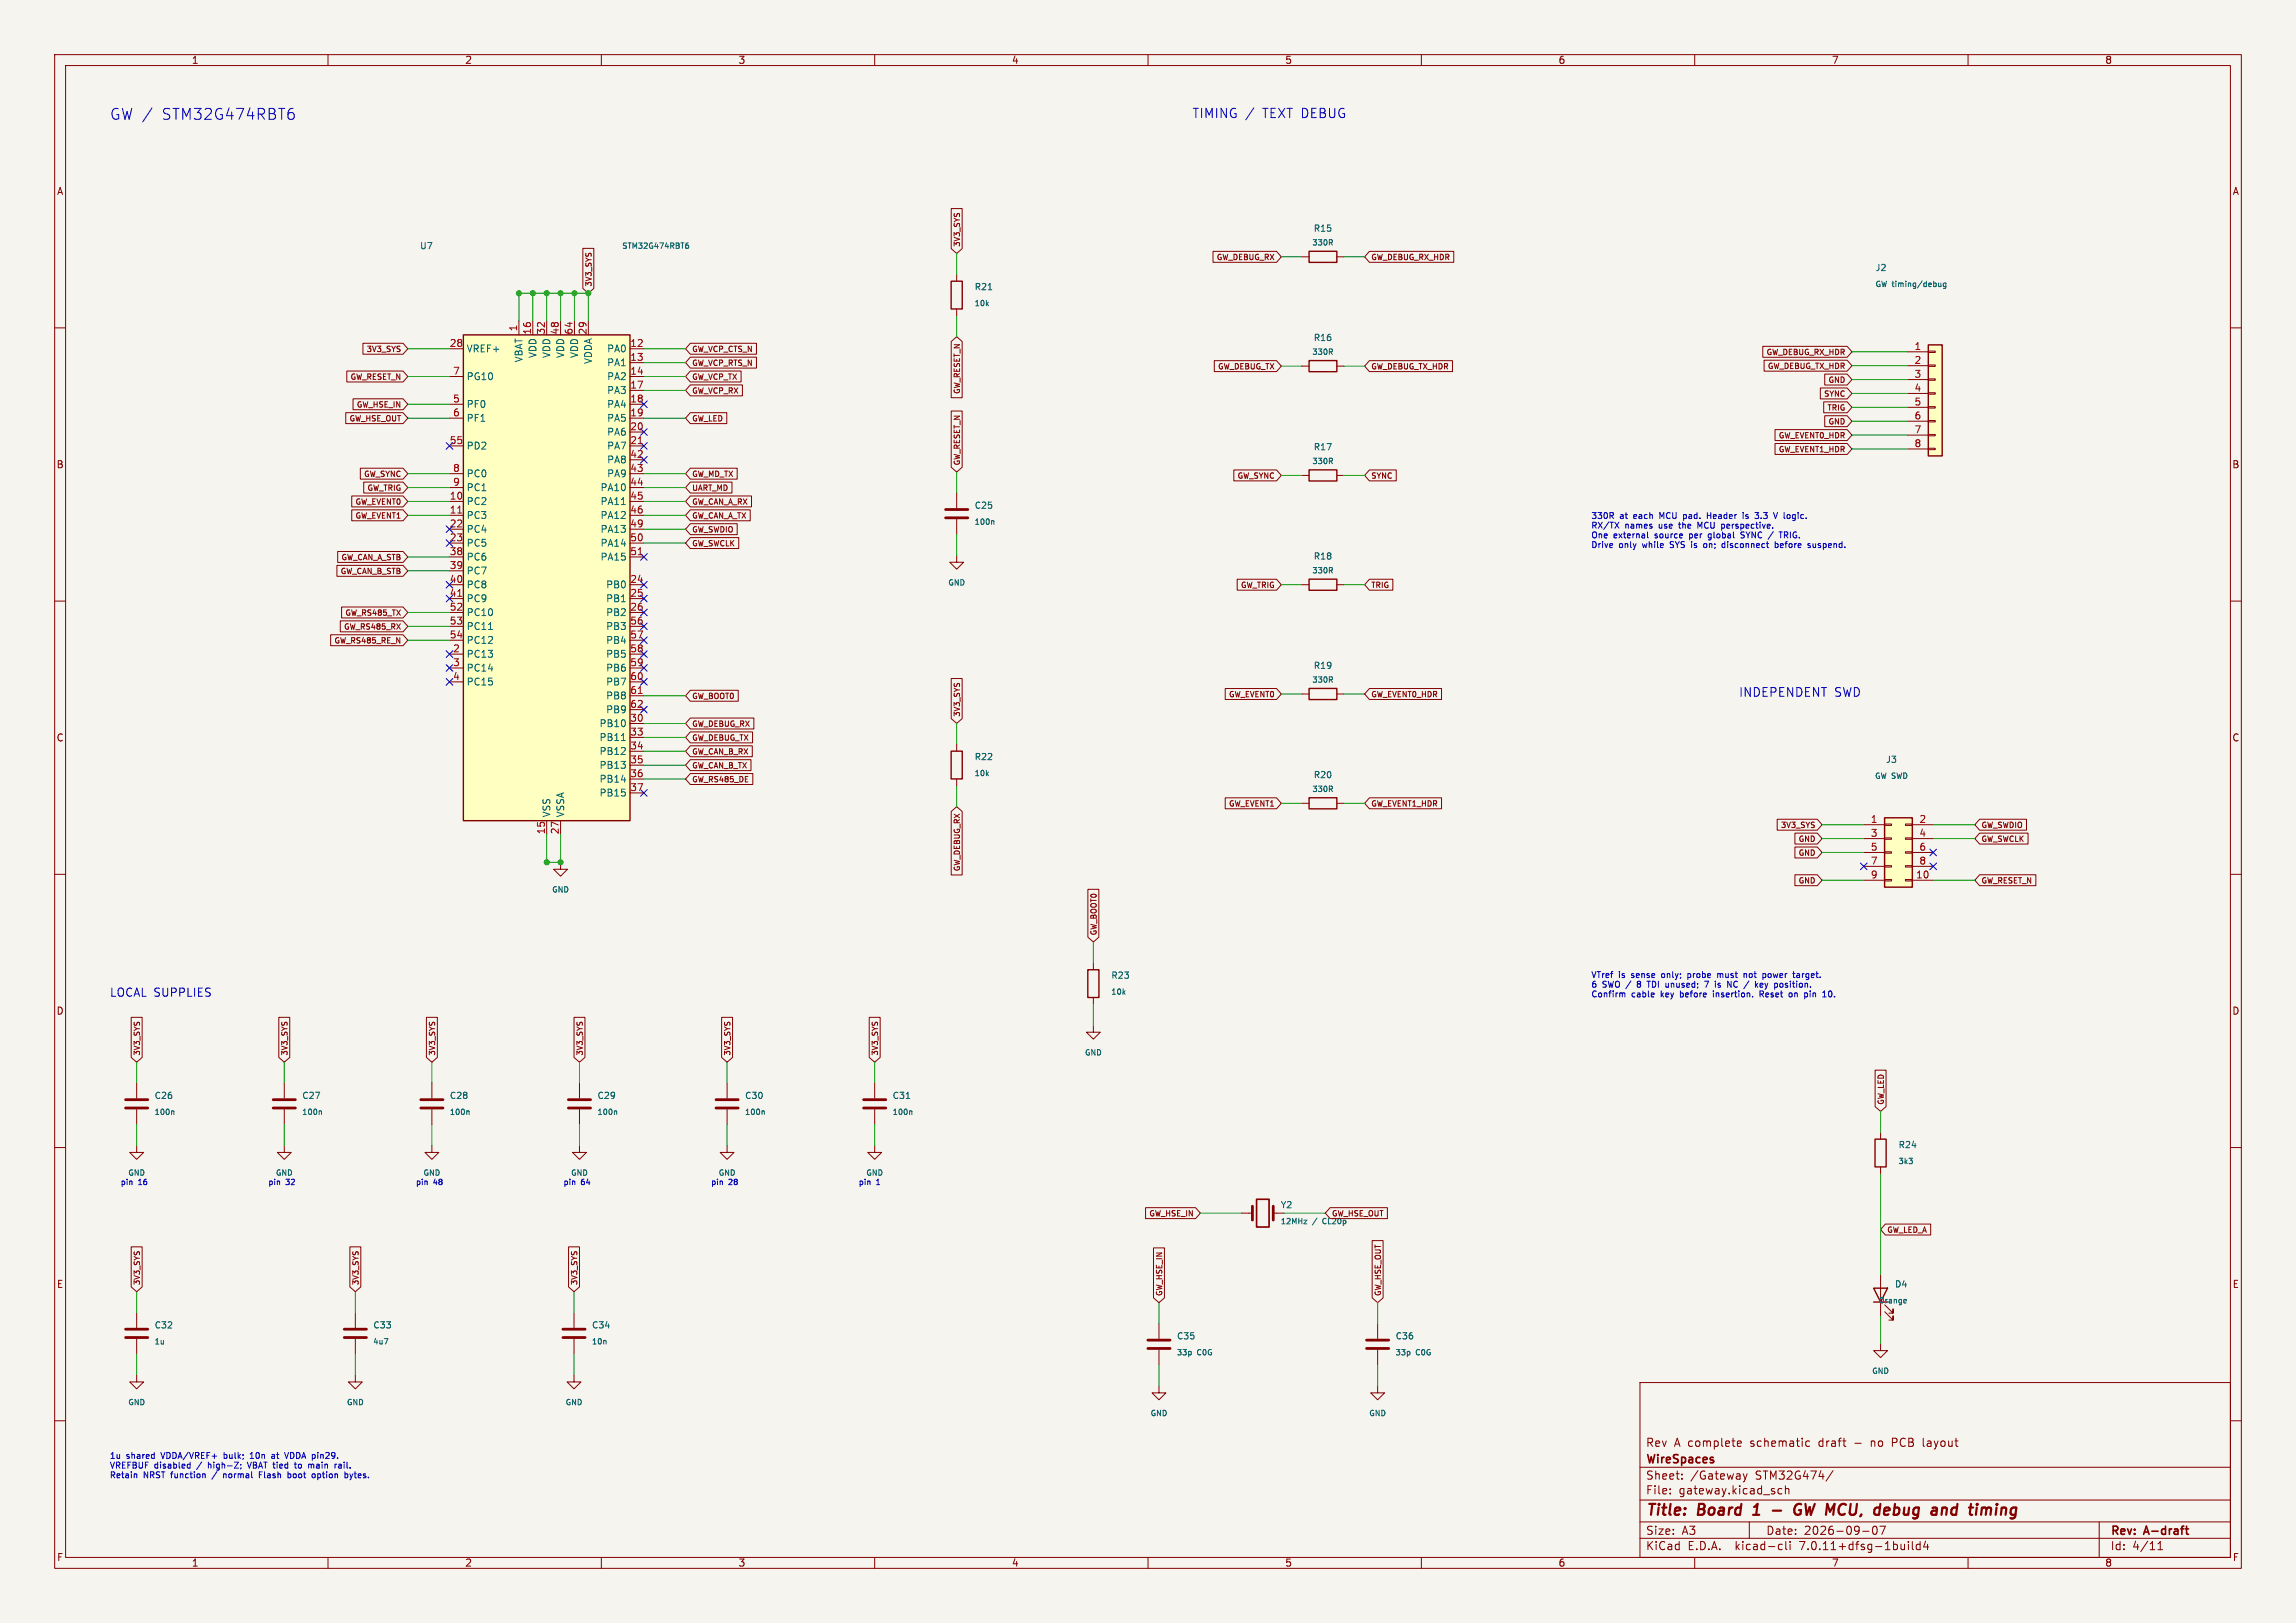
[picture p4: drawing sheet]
<svg xmlns="http://www.w3.org/2000/svg" width="420mm" height="297mm" viewBox="0 0 420 297" stroke-linecap="round" stroke-linejoin="round" font-family="sans-serif">
<defs><g id="words">
<g font-size="2.8" fill="#0000c2">
<text x="20" y="22.2">GW /</text>
<text x="29.5" y="22.2">STM32G474RBT6</text>
</g>
<g font-size="2.8" fill="#840000">
<text x="301" y="277.9">Title:</text>
<text x="310.6" y="277.9">Board</text>
<text x="321.6" y="277.9">1</text>
<text x="330.7" y="277.9">GW MCU,</text>
<text x="346.9" y="277.9">debug</text>
<text x="358.2" y="277.9">and</text>
<text x="366" y="277.9">timing</text>
</g>
<g font-size="2.4" fill="#0000c2">
<text x="218" y="21.9">TIMING /</text>
<text x="230.9" y="21.9">TEXT DEBUG</text>
</g>
<text font-size="2.2" fill="#0000c2" x="318" y="127.8">INDEPENDENT SWD</text>
<text font-size="2.1" fill="#0000c2" x="20" y="182.7">LOCAL SUPPLIES</text>
<g font-size="2.1" fill="#840000">
<text x="301" y="268.2">WireSpaces</text>
<text x="301" y="265">Rev</text>
<text x="306.2" y="265">A complete</text>
<text x="320.3" y="265">schematic</text>
<text x="333" y="265">draft</text>
<text x="339.6" y="265">-</text>
<text x="342.8" y="265">no</text>
<text x="346.8" y="265">PCB</text>
<text x="352.6" y="265">layout</text>
<text x="301" y="273.7">File:</text>
<text x="301" y="271">Sheet:</text>
<text x="307.1" y="273.7">gateway.kicad_sch</text>
<text x="309.2" y="271">/Gateway</text>
<text x="321.2" y="271">STM32G474/</text>
<text x="301" y="281.1">Size:</text>
<text x="307.6" y="281.1">A3</text>
<text x="323" y="281.1">Date:</text>
<text x="330" y="281.1">2026-09-07</text>
<text x="386" y="281.3">Rev:</text>
<text x="392.4" y="281.3">A-draft</text>
<text x="301" y="283.9">KiCad</text>
<text x="308.7" y="283.9">E.D.A.</text>
<text x="317.6" y="283.9">kicad-cli</text>
<text x="329.5" y="283.9">7.0.11+dfsg-1build4</text>
<text x="386" y="283.9">Id:</text>
<text x="390.1" y="283.9">4/11</text>
</g>
<g font-size="1.8" fill="#840000">
<text x="35" y="11.9">1</text>
<text x="85" y="11.9">2</text>
<text x="135" y="11.9">3</text>
<text x="185" y="11.9">4</text>
<text x="235" y="11.9">5</text>
<text x="285" y="11.9">6</text>
<text x="335" y="11.9">7</text>
<text x="385" y="11.9">8</text>
<text x="10.3" y="35.9">A</text>
<text x="408.3" y="35.9">A</text>
<text x="10.3" y="85.9">B</text>
<text x="408.2" y="85.9">B</text>
<text x="10.3" y="135.9">C</text>
<text x="408.2" y="135.9">C</text>
<text x="10.3" y="185.9">D</text>
<text x="408.2" y="185.9">D</text>
<text x="10.3" y="235.9">E</text>
<text x="408.3" y="235.9">E</text>
<text x="10.3" y="285.9">F</text>
<text x="35" y="286.9">1</text>
<text x="85" y="286.9">2</text>
<text x="135" y="286.9">3</text>
<text x="185" y="286.9">4</text>
<text x="235" y="286.9">5</text>
<text x="285" y="286.9">6</text>
<text x="335" y="286.9">7</text>
<text x="385" y="286.9">8</text>
<text x="408.3" y="285.9">F</text>
</g>
<g font-size="1.8" fill="#a90000">
<text x="82.2" y="63.6">28</text>
<text x="94.7" y="60.7" transform="rotate(-90 94.7 60.7)">1</text>
<text x="97.2" y="61.3" transform="rotate(-90 97.2 61.3)">16</text>
<text x="99.7" y="61.3" transform="rotate(-90 99.7 61.3)">32</text>
<text x="102.3" y="61.3" transform="rotate(-90 102.3 61.3)">48</text>
<text x="104.8" y="61.3" transform="rotate(-90 104.8 61.3)">64</text>
<text x="107.4" y="61.3" transform="rotate(-90 107.4 61.3)">29</text>
<text x="115.2" y="63.6">12</text>
<text x="350.1" y="64.1">1</text>
<text x="82.8" y="68.6">7</text>
<text x="115.2" y="66.1">13</text>
<text x="115.2" y="68.6">14</text>
<text x="115.2" y="71.2">17</text>
<text x="350.1" y="66.7">2</text>
<text x="350.1" y="69.2">3</text>
<text x="350.1" y="71.7">4</text>
<text x="82.8" y="73.7">5</text>
<text x="82.8" y="76.3">6</text>
<text x="115.2" y="73.7">18</text>
<text x="115.2" y="76.3">19</text>
<text x="350.1" y="74.3">5</text>
<text x="350.1" y="76.8">6</text>
<text x="82.2" y="81.3">55</text>
<text x="115.2" y="78.8">20</text>
<text x="115.2" y="81.3">21</text>
<text x="115.2" y="83.9">42</text>
<text x="350.1" y="79.4">7</text>
<text x="350.1" y="81.9">8</text>
<text x="82.8" y="86.4">8</text>
<text x="82.8" y="89">9</text>
<text x="115.2" y="86.4">43</text>
<text x="115.2" y="89">44</text>
<text x="82.2" y="91.5">10</text>
<text x="82.2" y="94">11</text>
<text x="115.2" y="91.5">45</text>
<text x="115.2" y="94">46</text>
<text x="82.2" y="96.6">22</text>
<text x="82.2" y="99.1">23</text>
<text x="82.2" y="101.7">38</text>
<text x="115.2" y="96.6">49</text>
<text x="115.2" y="99.1">50</text>
<text x="115.2" y="101.7">51</text>
<text x="82.2" y="104.2">39</text>
<text x="82.2" y="106.7">40</text>
<text x="115.2" y="106.7">24</text>
<text x="82.2" y="109.3">41</text>
<text x="82.2" y="111.8">52</text>
<text x="115.2" y="109.3">25</text>
<text x="115.2" y="111.8">26</text>
<text x="82.2" y="114.4">53</text>
<text x="82.2" y="116.9">54</text>
<text x="82.8" y="119.4">2</text>
<text x="115.2" y="114.4">56</text>
<text x="115.2" y="116.9">57</text>
<text x="115.2" y="119.4">58</text>
<text x="82.8" y="122">3</text>
<text x="82.8" y="124.5">4</text>
<text x="115.2" y="122">59</text>
<text x="115.2" y="124.5">60</text>
<text x="115.2" y="127.1">61</text>
<text x="115.2" y="129.6">62</text>
<text x="115.2" y="132.1">30</text>
<text x="115.2" y="134.7">33</text>
<text x="115.2" y="137.2">34</text>
<text x="115.2" y="139.8">35</text>
<text x="115.2" y="142.3">36</text>
<text x="115.2" y="144.8">37</text>
<text x="99.7" y="152.8" transform="rotate(-90 99.7 152.8)">15</text>
<text x="102.3" y="152.8" transform="rotate(-90 102.3 152.8)">27</text>
<text x="342.1" y="150.7">1</text>
<text x="342.1" y="153.2">3</text>
<text x="342.1" y="155.7">5</text>
<text x="351" y="150.7">2</text>
<text x="351" y="153.2">4</text>
<text x="351" y="155.7">6</text>
<text x="342.1" y="158.3">7</text>
<text x="342.1" y="160.8">9</text>
<text x="350.4" y="160.8">10</text>
<text x="351" y="158.3">8</text>
</g>
<g font-size="1.8" fill="#006464">
<text x="85.3" y="64.7">VREF+</text>
<text x="98.3" y="65.6" transform="rotate(-90 98.3 65.6)">VDD</text>
<text x="100.9" y="65.6" transform="rotate(-90 100.9 65.6)">VDD</text>
<text x="103.4" y="65.6" transform="rotate(-90 103.4 65.6)">VDD</text>
<text x="105.9" y="65.6" transform="rotate(-90 105.9 65.6)">VDD</text>
<text x="111" y="64.7">PA0</text>
<text x="85.3" y="69.8">PG10</text>
<text x="95.8" y="66.4" transform="rotate(-90 95.8 66.4)">VBAT</text>
<text x="108.5" y="66.7" transform="rotate(-90 108.5 66.7)">VDDA</text>
<text x="111" y="67.2">PA1</text>
<text x="111" y="69.8">PA2</text>
<text x="85.3" y="74.8">PF0</text>
<text x="85.3" y="77.4">PF1</text>
<text x="111" y="72.3">PA3</text>
<text x="111" y="74.8">PA4</text>
<text x="111" y="77.4">PA5</text>
<text x="85.3" y="82.5">PD2</text>
<text x="111" y="79.9">PA6</text>
<text x="111" y="82.5">PA7</text>
<text x="85.3" y="87.5">PC0</text>
<text x="111" y="85">PA8</text>
<text x="111" y="87.5">PA9</text>
<text x="85.3" y="92.6">PC2</text>
<text x="85.3" y="95.2">PC3</text>
<text x="85.3" y="90.1">PC1</text>
<text x="109.8" y="90.1">PA10</text>
<text x="109.8" y="92.6">PA11</text>
<text x="109.8" y="95.2">PA12</text>
<text x="85.3" y="97.7">PC4</text>
<text x="85.3" y="100.2">PC5</text>
<text x="109.8" y="97.7">PA13</text>
<text x="109.8" y="100.2">PA14</text>
<text x="85.3" y="102.8">PC6</text>
<text x="85.3" y="105.3">PC7</text>
<text x="85.3" y="107.9">PC8</text>
<text x="109.8" y="102.8">PA15</text>
<text x="110.8" y="107.9">PB0</text>
<text x="85.3" y="110.4">PC9</text>
<text x="85.3" y="112.9">PC10</text>
<text x="110.8" y="110.4">PB1</text>
<text x="110.8" y="112.9">PB2</text>
<text x="85.3" y="115.5">PC11</text>
<text x="85.3" y="118">PC12</text>
<text x="110.8" y="115.5">PB3</text>
<text x="110.8" y="118">PB4</text>
<text x="85.3" y="120.6">PC13</text>
<text x="85.3" y="123.1">PC14</text>
<text x="85.3" y="125.6">PC15</text>
<text x="110.8" y="120.6">PB5</text>
<text x="110.8" y="123.1">PB6</text>
<text x="110.8" y="125.6">PB7</text>
<text x="110.8" y="128.2">PB8</text>
<text x="110.8" y="130.7">PB9</text>
<text x="109.6" y="133.3">PB10</text>
<text x="109.6" y="135.8">PB11</text>
<text x="109.6" y="138.3">PB12</text>
<text x="109.6" y="140.9">PB13</text>
<text x="109.6" y="143.4">PB14</text>
<text x="100.9" y="149.7" transform="rotate(-90 100.9 149.7)">VSS</text>
<text x="103.4" y="149.7" transform="rotate(-90 103.4 149.7)">VSSA</text>
<text x="109.6" y="146">PB15</text>
</g>
<g font-size="1.6" fill="#006464">
<text x="76.7" y="45.8">U7</text>
<text x="240.2" y="42.6">R15</text>
<text x="178.2" y="53.3">R21</text>
<text x="343" y="49.8">J2</text>
<text x="240.2" y="62.6">R16</text>
<text x="240.2" y="82.6">R17</text>
<text x="178.2" y="93.3">C25</text>
<text x="240.2" y="102.6">R18</text>
<text x="240.2" y="122.6">R19</text>
<text x="178.2" y="139.3">R22</text>
<text x="240.2" y="142.6">R20</text>
<text x="344.9" y="139.8">J3</text>
<text x="203.2" y="179.3">R23</text>
<text x="28.2" y="201.3">C26</text>
<text x="55.2" y="201.3">C27</text>
<text x="82.2" y="201.3">C28</text>
<text x="109.2" y="201.3">C29</text>
<text x="136.2" y="201.3">C30</text>
<text x="163.2" y="201.3">C31</text>
<text x="347.2" y="210.3">R24</text>
<text x="234.2" y="221.3">Y2</text>
<text x="346.5" y="235.8">D4</text>
<text x="28.2" y="243.3">C32</text>
<text x="68.2" y="243.3">C33</text>
<text x="108.2" y="243.3">C34</text>
<text x="215.2" y="245.3">C35</text>
<text x="255.2" y="245.3">C36</text>
</g>
<g font-size="1.5" fill="#0000c2">
<text x="291" y="95.3">330R</text>
<text x="296.3" y="95.3">at</text>
<text x="299" y="95.3">each</text>
<text x="304" y="95.3">MCU</text>
<text x="308.6" y="95.3">pad.</text>
<text x="313.1" y="95.3">Header</text>
<text x="319.9" y="95.3">is</text>
<text x="322.4" y="95.3">3.3</text>
<text x="326.1" y="95.3">V logic.</text>
<text x="291" y="97.1">RX/TX</text>
<text x="291" y="98.8">One</text>
<text x="291" y="100.6">Drive</text>
<text x="295.2" y="98.8">external</text>
<text x="296.2" y="100.6">only</text>
<text x="297.3" y="97.1">names</text>
<text x="300.6" y="100.6">while</text>
<text x="302.9" y="98.8">source</text>
<text x="303.6" y="97.1">use</text>
<text x="305.9" y="100.6">SYS is</text>
<text x="307.5" y="97.1">the</text>
<text x="309.4" y="98.8">per</text>
<text x="311.2" y="97.1">MCU</text>
<text x="312.5" y="100.6">on;</text>
<text x="313.1" y="98.8">global</text>
<text x="315.8" y="97.1">perspective.</text>
<text x="316.1" y="100.6">disconnect</text>
<text x="319.3" y="98.8">SYNC /</text>
<text x="326" y="100.6">before</text>
<text x="326.9" y="98.8">TRIG.</text>
<text x="332.3" y="100.6">suspend.</text>
<text x="291" y="179.3">VTref</text>
<text x="296.1" y="179.3">is</text>
<text x="298.6" y="179.3">sense</text>
<text x="304.3" y="179.3">only;</text>
<text x="309.3" y="179.3">probe</text>
<text x="315" y="179.3">must</text>
<text x="320.1" y="179.3">not</text>
<text x="323.8" y="179.3">power</text>
<text x="329.6" y="179.3">target.</text>
<text x="291" y="181.1">6</text>
<text x="291" y="182.8">Confirm</text>
<text x="293.1" y="181.1">SWO /</text>
<text x="298.5" y="182.8">cable</text>
<text x="299.9" y="181.1">8</text>
<text x="302" y="181.1">TDI unused;</text>
<text x="304" y="182.8">key</text>
<text x="307.7" y="182.8">before</text>
<text x="313" y="181.1">7</text>
<text x="314" y="182.8">insertion.</text>
<text x="315.1" y="181.1">is</text>
<text x="317.6" y="181.1">NC</text>
<text x="320.9" y="181.1">/</text>
<text x="322.8" y="182.8">Reset</text>
<text x="323.1" y="181.1">key</text>
<text x="326.9" y="181.1">position.</text>
<text x="328.4" y="182.8">on</text>
<text x="331.4" y="182.8">pin</text>
<text x="335" y="182.8">10.</text>
<text x="20" y="267.3">1u</text>
<text x="20" y="269.1">VREFBUF</text>
<text x="23.1" y="267.3">shared</text>
<text x="28.3" y="269.1">disabled</text>
<text x="29.7" y="267.3">VDDA/VREF+</text>
<text x="36.2" y="269.1">/</text>
<text x="38.5" y="269.1">high-Z;</text>
<text x="41.3" y="267.3">bulk;</text>
<text x="46" y="269.1">VBAT tied</text>
<text x="46.4" y="267.3">10n</text>
<text x="50.6" y="267.3">at</text>
<text x="53.3" y="267.3">VDDA pin29.</text>
<text x="55.1" y="269.1">to</text>
<text x="57.8" y="269.1">main</text>
<text x="62.8" y="269.1">rail.</text>
<text x="20" y="270.8">Retain</text>
<text x="26.3" y="270.8">NRST function</text>
<text x="39.3" y="270.8">/</text>
<text x="41.5" y="270.8">normal</text>
<text x="48.3" y="270.8">Flash</text>
<text x="53.7" y="270.8">boot</text>
<text x="58.4" y="270.8">option</text>
<text x="64.6" y="270.8">bytes.</text>
</g>
<g font-size="1.4" fill="#006464">
<text x="113.7" y="45.7">STM32G474RBT6</text>
<text x="239.9" y="45.1">330R</text>
<text x="343" y="52.7">GW timing/debug</text>
<text x="178.2" y="56.2">10k</text>
<text x="239.9" y="65.1">330R</text>
<text x="239.9" y="85.1">330R</text>
<text x="178.2" y="96.2">100n</text>
<text x="173.3" y="107.3">GND</text>
<text x="239.9" y="105.1">330R</text>
<text x="239.9" y="125.1">330R</text>
<text x="178.2" y="142.2">10k</text>
<text x="342.9" y="142.7">GW SWD</text>
<text x="239.9" y="145.1">330R</text>
<text x="100.9" y="163.5">GND</text>
<text x="203.2" y="182.2">10k</text>
<text x="198.3" y="193.3">GND</text>
<text x="28.2" y="204.2">100n</text>
<text x="55.2" y="204.2">100n</text>
<text x="82.2" y="204.2">100n</text>
<text x="109.2" y="204.2">100n</text>
<text x="136.2" y="204.2">100n</text>
<text x="163.2" y="204.2">100n</text>
<text x="23.3" y="215.3">GND</text>
<text x="50.3" y="215.3">GND</text>
<text x="77.3" y="215.3">GND</text>
<text x="104.3" y="215.3">GND</text>
<text x="131.3" y="215.3">GND</text>
<text x="158.3" y="215.3">GND</text>
<text x="347.2" y="213.2">3k3</text>
<text x="234.2" y="224.2">12MHz</text>
<text x="240.1" y="224.2">/</text>
<text x="242.1" y="224.2">CL20p</text>
<text x="343.5" y="238.7">Orange</text>
<text x="28.2" y="246.2">1u</text>
<text x="68.2" y="246.2">4u7</text>
<text x="108.2" y="246.2">10n</text>
<text x="215.2" y="248.2">33p</text>
<text x="219" y="248.2">C0G</text>
<text x="255.2" y="248.2">33p</text>
<text x="259" y="248.2">C0G</text>
<text x="342.3" y="251.6">GND</text>
<text x="23.3" y="257.3">GND</text>
<text x="63.3" y="257.3">GND</text>
<text x="103.3" y="257.3">GND</text>
<text x="210.3" y="259.3">GND</text>
<text x="250.3" y="259.3">GND</text>
</g>
<g font-size="1.4" fill="#840000">
<text x="175.8" y="45.3" transform="rotate(-90 175.8 45.3)">3V3_SYS</text>
<text x="222.4" y="47.8">GW_DEBUG_RX</text>
<text x="250.7" y="47.8">GW_DEBUG_RX_HDR</text>
<text x="108.4" y="52.5" transform="rotate(-90 108.4 52.5)">3V3_SYS</text>
<text x="66.9" y="64.6">3V3_SYS</text>
<text x="126.5" y="64.6">GW_VCP_CTS_N</text>
<text x="323" y="65.2">GW_DEBUG_RX_HDR</text>
<text x="64" y="69.7">GW_RESET_N</text>
<text x="126.5" y="69.7">GW_VCP_TX</text>
<text x="126.5" y="67.2">GW_VCP_RTS_N</text>
<text x="222.7" y="67.8">GW_DEBUG_TX</text>
<text x="250.7" y="67.8">GW_DEBUG_TX_HDR</text>
<text x="323.2" y="67.7">GW_DEBUG_TX_HDR</text>
<text x="334.3" y="70.3">GND</text>
<text x="63.8" y="77.3">GW_HSE_OUT</text>
<text x="65.1" y="74.8">GW_HSE_IN</text>
<text x="126.5" y="77.3">GW_LED</text>
<text x="126.5" y="72.2">GW_VCP_RX</text>
<text x="175.8" y="72.2" transform="rotate(-90 175.8 72.2)">GW_RESET_N</text>
<text x="333.5" y="72.8">SYNC</text>
<text x="334.1" y="75.3">TRIG</text>
<text x="334.3" y="77.9">GND</text>
<text x="325.2" y="80.4">GW_EVENT0_HDR</text>
<text x="325.2" y="83">GW_EVENT1_HDR</text>
<text x="66.5" y="87.5">GW_SYNC</text>
<text x="126.5" y="87.5">GW_MD_TX</text>
<text x="175.8" y="85.3" transform="rotate(-90 175.8 85.3)">GW_RESET_N</text>
<text x="226.2" y="87.8">GW_SYNC</text>
<text x="250.7" y="87.8">SYNC</text>
<text x="64.9" y="92.6">GW_EVENT0</text>
<text x="64.9" y="95.1">GW_EVENT1</text>
<text x="67.1" y="90">GW_TRIG</text>
<text x="126.5" y="90">UART_MD</text>
<text x="126.5" y="92.6">GW_CAN_A_RX</text>
<text x="126.5" y="95.1">GW_CAN_A_TX</text>
<text x="126.5" y="97.6">GW_SWDIO</text>
<text x="126.5" y="100.2">GW_SWCLK</text>
<text x="62.2" y="105.3">GW_CAN_B_STB</text>
<text x="62.3" y="102.7">GW_CAN_A_STB</text>
<text x="226.9" y="107.8">GW_TRIG</text>
<text x="250.7" y="107.8">TRIG</text>
<text x="63" y="112.9">GW_RS485_TX</text>
<text x="61" y="118">GW_RS485_RE_N</text>
<text x="62.8" y="115.4">GW_RS485_RX</text>
<text x="126.5" y="128.1">GW_BOOT0</text>
<text x="175.8" y="131.3" transform="rotate(-90 175.8 131.3)">3V3_SYS</text>
<text x="224.7" y="127.8">GW_EVENT0</text>
<text x="250.7" y="127.8">GW_EVENT0_HDR</text>
<text x="126.5" y="133.2">GW_DEBUG_RX</text>
<text x="126.5" y="135.7">GW_DEBUG_TX</text>
<text x="126.5" y="143.4">GW_RS485_DE</text>
<text x="126.5" y="140.8">GW_CAN_B_TX</text>
<text x="126.5" y="138.3">GW_CAN_B_RX</text>
<text x="224.7" y="147.8">GW_EVENT1</text>
<text x="250.7" y="147.8">GW_EVENT1_HDR</text>
<text x="325.6" y="151.7">3V3_SYS</text>
<text x="328.9" y="154.3">GND</text>
<text x="362.4" y="154.3">GW_SWCLK</text>
<text x="362.4" y="151.7">GW_SWDIO</text>
<text x="175.8" y="159.6" transform="rotate(-90 175.8 159.6)">GW_DEBUG_RX</text>
<text x="328.9" y="161.9">GND</text>
<text x="328.9" y="156.8">GND</text>
<text x="362.4" y="161.9">GW_RESET_N</text>
<text x="200.8" y="171.3" transform="rotate(-90 200.8 171.3)">GW_BOOT0</text>
<text x="25.8" y="193.3" transform="rotate(-90 25.8 193.3)">3V3_SYS</text>
<text x="52.8" y="193.3" transform="rotate(-90 52.8 193.3)">3V3_SYS</text>
<text x="79.8" y="193.3" transform="rotate(-90 79.8 193.3)">3V3_SYS</text>
<text x="106.8" y="193.3" transform="rotate(-90 106.8 193.3)">3V3_SYS</text>
<text x="133.8" y="193.3" transform="rotate(-90 133.8 193.3)">3V3_SYS</text>
<text x="160.8" y="193.3" transform="rotate(-90 160.8 193.3)">3V3_SYS</text>
<text x="344.8" y="202.3" transform="rotate(-90 344.8 202.3)">GW_LED</text>
<text x="210.1" y="222.8">GW_HSE_IN</text>
<text x="243.6" y="222.8">GW_HSE_OUT</text>
<text x="345.1" y="225.8">GW_LED_A</text>
<text x="25.8" y="235.3" transform="rotate(-90 25.8 235.3)">3V3_SYS</text>
<text x="65.8" y="235.3" transform="rotate(-90 65.8 235.3)">3V3_SYS</text>
<text x="105.8" y="235.3" transform="rotate(-90 105.8 235.3)">3V3_SYS</text>
<text x="212.8" y="237.3" transform="rotate(-90 212.8 237.3)">GW_HSE_IN</text>
<text x="252.8" y="237.3" transform="rotate(-90 252.8 237.3)">GW_HSE_OUT</text>
</g>
<g font-size="1.4" fill="#0000c2">
<text x="22" y="217.2">pin</text>
<text x="25.3" y="217.2">16</text>
<text x="49" y="217.2">pin</text>
<text x="52.3" y="217.2">32</text>
<text x="76" y="217.2">pin</text>
<text x="79.3" y="217.2">48</text>
<text x="103" y="217.2">pin</text>
<text x="106.3" y="217.2">64</text>
<text x="130" y="217.2">pin</text>
<text x="133.3" y="217.2">28</text>
<text x="157" y="217.2">pin</text>
<text x="160.3" y="217.2">1</text>
</g>
</g></defs>
<path d="M0 0h420v297h-420z" fill="#f5f4ef" stroke="#f5f4ef" stroke-width=".18"/>
<g fill="none" stroke="#840000" stroke-width=".18">
<path d="M10 10h400v277h-400zM12 12h396v273h-396zM60 10v2M110 10v2M160 10v2M210 10v2M260 10v2M310 10v2M360 10v2M174 38.2h2v7.3l-1 .9-1-.9zM10 60h2M94.9 58.7v2.6"/>
<path d="M97.5 58.7v2.6M100 58.7v2.6M102.5 58.7v2.6M105.1 58.7v2.6M106.6 45.4h2v7.4l-1 .9-1-.9zM107.6 58.7v2.6M175 50.2v1.3M175 56.5v1.3M221.9 46h11.6l.9 1-.9 1h-11.6zM238.2 47h1.3M244.5 47h1.3M250.5 46h15.4v2h-15.4l-.9-1z"/>
<path d="M408 60h2M63.2 75.5h10.5l.9 1-.9 1h-10.5zM63.4 67.9h10.3l.9 1-.9 1h-10.3zM64.6 73h9.1l.9 1-.9 1h-9.1zM66.4 62.8h7.3l.9 1-.9 1h-7.3zM82.2 63.8h2.6M82.2 68.9h2.6M82.2 74h2.6M82.2 76.5h2.6M115.2 63.8h2.6M115.2 66.4h2.6M115.2 68.9h2.6"/>
<path d="M115.2 71.4h2.6M115.2 74h2.6M115.2 76.5h2.6M115.2 79.1h2.6M126.3 75.5h6.6v2h-6.6l-.9-1zM126.3 67.9h9.3v2h-9.3l-.9-1zM126.3 65.4h12.1v2h-12.1l-.9-1zM126.3 70.4h9.5v2h-9.5l-.9-1zM126.3 62.8h12.1v2h-12.1l-.9-1zM174 75.2h2v10.3l-1 .9-1-.9zM174 62.5l1-.9 1 .9v10.3h-2zM222.1 66h11.4l.9 1-.9 1h-11.4z"/>
<path d="M238.2 67h1.3M244.5 67h1.3M250.5 66h15.2v2h-15.2l-.9-1zM322.5 63.4h15.4l.9 1-.9 1h-15.4zM322.7 65.9h15.2l.9 1-.9 1h-15.2zM324.7 78.6h13.2l.9 1-.9 1h-13.2zM333 71h4.9l.9 1-.9 1h-4.9zM333.6 73.5h4.3l.9 1-.9 1h-4.3zM333.8 76.1h4.1l.9 1-.9 1h-4.1zM333.8 68.5h4.1l.9 1-.9 1h-4.1zM348.9 64.4h3.8M348.9 66.9h3.8"/>
<path d="M348.9 69.5h3.8M348.9 72h3.8M348.9 74.5h3.8M348.9 77.1h3.8M348.9 79.6h3.8M352.7 79.5h1.3v.2h-1.3zM352.7 77h1.3v.2h-1.3zM352.7 74.4h1.3v.3h-1.3zM352.7 71.9h1.3v.2h-1.3zM352.7 69.3h1.3v.3h-1.3zM352.7 66.8h1.3v.2h-1.3zM352.7 64.3h1.3v.2h-1.3z"/>
<path d="M64.3 90.8h9.4l.9 1-.9 1h-9.4zM64.3 93.3h9.4l.9 1-.9 1h-9.4zM65.9 85.7h7.8l.9 1-.9 1h-7.8zM66.5 88.2h7.2l.9 1-.9 1h-7.2zM82.2 91.8h2.6M82.2 94.3h2.6M82.2 81.6h2.6M82.2 96.8h2.6M82.2 99.4h2.6M82.2 86.7h2.6M82.2 89.2h2.6M115.2 91.8h2.6"/>
<path d="M115.2 94.3h2.6M115.2 81.6h2.6M115.2 96.8h2.6M115.2 99.4h2.6M115.2 84.1h2.6M115.2 86.7h2.6M115.2 89.2h2.6M126.3 85.7h8.5v2h-8.5l-.9-1zM126.3 88.2h7.6v2h-7.6l-.9-1zM126.3 90.8h11.2v2h-11.2l-.9-1zM126.3 93.3h10.9v2h-10.9l-.9-1zM126.3 95.8h8.5v2h-8.5l-.9-1z"/>
<path d="M126.3 98.4h8.8v2h-8.8l-.9-1zM175 90.2v2.8M175 95v2.8M225.7 86h7.8l.9 1-.9 1h-7.8zM238.2 87h1.3M244.5 87h1.3M250.5 86h4.9v2h-4.9l-.9-1zM324.7 81.2h13.2l.9 1-.9 1h-13.2zM348.9 82.2h3.8M352.7 82h1.3v.3h-1.3zM10 110h2M60.5 116.2h13.2l.9 1-.9 1h-13.2z"/>
<path d="M61.6 103.5h12.1l.9 1-.9 1h-12.1zM61.8 100.9h11.9l.9 1-.9 1h-11.9zM62.2 113.6h11.5l.9 1-.9 1h-11.5zM62.5 111.1h11.2l.9 1-.9 1h-11.2zM82.2 119.7h2.6M82.2 107h2.6M82.2 109.5h2.6M82.2 112.1h2.6M82.2 101.9h2.6M82.2 104.5h2.6M82.2 114.6h2.6M82.2 117.2h2.6"/>
<path d="M115.2 119.7h2.6M115.2 107h2.6M115.2 109.5h2.6M115.2 112.1h2.6M115.2 101.9h2.6M115.2 114.6h2.6M115.2 117.2h2.6M175 101.6v1.3h1.3l-1.3 1.3-1.3-1.3h1.3M226.3 106h7.2l.9 1-.9 1h-7.2zM238.2 107h1.3M244.5 107h1.3M250.5 106h4.3v2h-4.3l-.9-1z"/>
<path d="M408 110h2M82.2 122.2h2.6M82.2 124.8h2.6M115.2 122.2h2.6M115.2 132.4h2.6M115.2 134.9h2.6M115.2 137.5h2.6M115.2 124.8h2.6M115.2 127.3h2.6M115.2 129.9h2.6M126.3 126.3h8.7v2h-8.7l-.9-1zM126.3 131.4h11.6v2h-11.6l-.9-1z"/>
<path d="M126.3 133.9h11.4v2h-11.4l-.9-1zM126.3 139h11.1v2h-11.1l-.9-1zM126.3 136.5h11.3v2h-11.3l-.9-1zM174 124.2h2v7.3l-1 .9-1-.9zM175 136.2v1.3M224.1 126h9.4l.9 1-.9 1h-9.4zM238.2 127h1.3M244.5 127h1.3M250.5 126h13.2v2h-13.2l-.9-1zM10 160h2M100 150.2v2.5M102.5 157.8v1.3h1.3l-1.3 1.2-1.2-1.2h1.2"/>
<path d="M102.5 150.2v2.5M115.2 140h2.6M115.2 142.6h2.6M115.2 145.1h2.6M126.3 141.6h11.4v2h-11.4l-.9-1zM174 148.5l1-.9 1 .9v11.6h-2zM175 142.5v1.3M224.1 146h9.4l.9 1-.9 1h-9.4zM238.2 147h1.3M244.5 147h1.3M250.5 146h13.2v2h-13.2l-.9-1zM325.1 149.9h7.3l.9 1-.9 1h-7.3z"/>
<path d="M328.3 155h4.1l.9 1-.9 1h-4.1zM328.3 152.5h4.1l.9 1-.9 1h-4.1zM340.9 150.9h3.8M340.9 153.5h3.8M340.9 156h3.8M340.9 158.5h3.8M344.7 158.4h1.3v.3h-1.3zM344.7 155.9h1.3v.2h-1.3zM344.7 153.3h1.3v.3h-1.3zM344.7 150.8h1.3v.2h-1.3zM348.5 158.4h1.3v.3h-1.3zM348.5 155.9h1.3v.2h-1.3z"/>
<path d="M348.5 153.3h1.3v.3h-1.3zM348.5 150.8h1.3v.2h-1.3zM349.8 150.9h3.8M349.8 153.5h3.8M349.8 156h3.8M349.8 158.5h3.8M362.1 152.5h8.9v2h-8.9l-.9-1zM362.1 149.9h8.6v2h-8.6l-.9-1zM408 160h2M199 162.7h2v8.8l-1 .9-1-.9zM200 176.2v1.3M328.3 160.1h4.1l.9 1-.9 1h-4.1z"/>
<path d="M340.9 161.1h3.8M344.7 161h1.3v.2h-1.3zM348.5 161h1.3v.2h-1.3zM349.8 161.1h3.8M362.1 160.1h10.3v2h-10.3l-.9-1zM24 186.2h2v7.3l-1 .9-1-.9zM25 198.2v2.8M51 186.2h2v7.3l-1 .9-1-.9zM52 198.2v2.8M78 186.2h2v7.3l-1 .9-1-.9zM79 198.2v2.8M105 186.2h2v7.3l-1 .9-1-.9z"/>
<path d="M106 198.2v2.8M132 186.2h2v7.3l-1 .9-1-.9zM133 198.2v2.8M159 186.2h2v7.3l-1 .9-1-.9zM160 198.2v2.8M200 187.6v1.3h1.3l-1.3 1.3-1.3-1.3h1.3M200 182.5v1.3M343 195.8h2v6.7l-1 .9-1-.9zM10 210h2M25 209.6v1.3h1.3l-1.3 1.3-1.3-1.3h1.3M25 203v2.8M52 209.6v1.3h1.3l-1.3 1.3-1.3-1.3h1.3"/>
<path d="M52 203v2.8M79 209.6v1.3h1.3l-1.3 1.3-1.3-1.3h1.3M79 203v2.8M106 209.6v1.3h1.3l-1.3 1.3-1.3-1.3h1.3M106 203v2.8M133 209.6v1.3h1.3l-1.3 1.3-1.3-1.3h1.3M133 203v2.8M160 209.6v1.3h1.3l-1.3 1.3-1.3-1.3h1.3M160 203v2.8M344 207.2v1.3M344 213.5v1.3M408 210h2"/>
<path d="M24 228.2h2v7.3l-1 .9-1-.9zM64 228.2h2v7.3l-1 .9-1-.9zM104 228.2h2v7.3l-1 .9-1-.9zM209.5 221h9.2l.9 1-.9 1h-9.2zM211 228.4h2v9.1l-1 .9-1-.9zM227.2 222h1.9M232.9 222h1.9M243.3 221h10.5v2h-10.5l-.9-1zM251 227h2v10.5l-1 .9-1-.9zM344 233.2v7.6M344.8 238.8l1.5 1.5v-.8v.8h-.8M344.9 224h8.3v2h-8.3l-.9-1z"/>
<path d="M10 260h2M25 251.6v1.3h1.3l-1.3 1.3-1.3-1.3h1.3M25 240.2v2.8M25 245v2.8M65 251.6v1.3h1.3l-1.3 1.3-1.3-1.3h1.3M65 240.2v2.8M65 245v2.8M105 251.6v1.3h1.3l-1.3 1.3-1.3-1.3h1.3M105 240.2v2.8M105 245v2.8M212 253.6v1.3h1.3l-1.3 1.3-1.3-1.3h1.3M212 242.2v2.8"/>
<path d="M212 247v2.8M252 253.6v1.3h1.3l-1.3 1.3-1.3-1.3h1.3M252 242.2v2.8M252 247v2.8M300 253h108v32h-108zM344 245.9v1.3h1.3l-1.3 1.2-1.3-1.2h1.3M344.8 240l1.5 1.6v-.8v.8h-.8M408 260h2M300 278.5h108M300 274.5h108M300 268.5h108M305.5 273.2v.2"/>
<path d="M305.5 272.5v.1M307.7 270.5v.2M307.7 269.8v.1M317.9 264.6h.5M317.9 263.8l.4-.1 .2 .3-.7 .2M318.9 269.7l.3 1M319.2 270.7l-.1 .3-.2 .2M319.6 269.7l-.4 1M320 278.5v3M325.3 273.2l.2 .2 .4-.1M325.9 272.5l-.4-.1-.2 .1M326.6 272.5l.2-.1 .4 .1v.9"/>
<path d="M326.6 271.9v1.5M330.4 264.5l.2 .2 .4-.1M331 263.8l-.4-.1-.2 .1M335.3 269.1l-1.3 1.9M342.9 279.3a.85 .85 0 0 0 .1 1.5 .94 .94 0 0 0 0-1.5M344.9 279.3l-.7 1.5M346.2 264h.5M346.7 263.2h-.5v1.5M351.8 263.2v1.3l.2 .2M384 278.5v6.5M60 285v2M110 285v2"/>
<path d="M160 285v2M210 285v2M260 285v2M300 281.5h108M310 285v2M325.6 282.6l.4 .1M326 283.5l-.4 .1M326.7 282.1v1.3l.2 .2M327.4 282.1v.1M327.4 282.6v1M340.7 280.2h1.2M349.1 282.1v.1"/>
<path d="M349.1 282.6v1M349.8 282.1v1.3l.2 .2M351.2 282.7l-.4-.1-.3 .3v.4l.2 .2h.5M351.2 282.1v1.5M352.2 282l-.3 1.1h.9M352.6 282.6v1M360 285v2M394.7 283.6h.9M394.7 282.5l.5-.4v1.5"/>
</g>
<path d="M229.9 219.5h2.2v5h-2.2zM399.8 279.8h.5M400 279.3v1.3l.3 .2" fill="none" stroke="#840000" stroke-width=".3"/>
<path d="M320.7 277.2h1.1M321.3 275.5l-.5 .3M324.3 276.4h1.5M329.5 275.3a1.02 1.02 0 0 0-1.2 .6 1.02 1.02 0 0 0 .5 1.3l.6-.2v-.7h-.3M345 275.9l.6 .1v.3l-.9 .2M345.4 277.1l-.2 .1M357.4 275.9l-.4 .4-.1 .5 .2 .3 .5 .1M365.2 275.9l-.2 1.3M365.3 275.2l-.1 .1 .1 .1" fill="none" stroke="#840000" stroke-width=".4"/>
<g fill="none" stroke="#840000" stroke-width=".51">
<path d="M173 94.8h4M173 93.2h4M23 202.8h4M23 201.2h4M50 202.8h4M50 201.2h4M77 202.8h4M77 201.2h4M104 202.8h4M104 201.2h4M131 202.8h4M131 201.2h4"/>
<path d="M158 202.8h4M158 201.2h4M229.1 220.7v2.6M232.9 220.7v2.6M23 244.8h4M23 243.2h4M63 244.8h4M63 243.2h4M103 244.8h4M103 243.2h4M210 246.8h4M210 245.2h4"/>
<path d="M250 246.8h4M250 245.2h4"/>
</g>
<g fill="none" stroke="#006464" stroke-width=".18">
<path d="M125.5 44.9l.3-.1 .2 .2-.1 .4h-.4M125.9 44.5h-.4M180.8 53h.6M243.4 44.4l.3 .5M243.7 43.9v.4M354.6 51.8l.1 .6h.3M355 51.8v.7M355.9 51.8h-.2l-.2 .2 .1 .4h.3M355.9 51.8v.8l-.1 .2-.3-.1M243.4 64.4l.3 .5M243.7 63.9v.4M113.7 92.3h.7"/>
<path d="M181.5 95.3l.3 .1v.6M243.4 84.4l.3 .5M243.7 83.9v.4M89.4 115.2h.7M243.4 104.4l.3 .5M243.7 103.9v.4M113.7 135.5h.7M243.4 124.4l.3 .5M243.7 123.9v.4M243.4 144.4l.3 .5M243.7 143.9v.4M31.5 203.3l.3 .1v.6"/>
<path d="M58.5 203.3l.3 .1v.6M85.5 203.3l.3 .1v.6M112.5 203.3l.3 .1v.6M139.5 203.3l.3 .1v.6M165.8 201h.6M166.5 203.3l.3 .1v.6M238.5 223.3h.5l-.5 .7h.5M348.6 237.8l.1 .2-.5 .1M348.7 238.4l-.1 .1M70.3 245h.7l-.5 1"/>
</g>
<g fill="#ffffc2" stroke="#ffffc2" stroke-width=".18">
<path d="M84.8 61.3h30.4v88.9h-30.4z"/>
<path d="M352.7 63.1h2.6v20.3h-2.6z"/>
<path d="M344.7 149.6h5.1v12.7h-5.1z"/>
</g>
<g fill="none" stroke="#840000" stroke-width=".25">
<path d="M174 51.5h2v5h-2zM239.5 46h5v2h-5zM84.8 61.3h30.4v88.9h-30.4zM239.5 66h5v2h-5zM352.7 63.1h2.6v20.3h-2.6zM239.5 86h5v2h-5zM239.5 106h5v2h-5zM174 137.5h2v5h-2zM239.5 126h5v2h-5zM239.5 146h5v2h-5zM344.7 149.6h5.1v12.7h-5.1zM199 177.5h2v5h-2z"/>
<path d="M343 208.5h2v5h-2zM342.7 235.7h2.6l-1.3 2.6zM342.7 238.3h2.6"/>
</g>
<path d="M83.7 93.9h.8M116.8 81.2h.7M83.7 109.1h.8M116.8 101.5h.7M116.8 126.9h.7" fill="none" stroke="#a90000" stroke-width=".18"/>
<g fill="none" stroke="#0000c2" stroke-width=".18">
<path d="M27.8 19.7l-1.7 2.6M53.2 19.8h.4M229.4 19.7l-1.5 2.2M53.1 20.6l.5 .1 .2 .3-.1 .6-.3 .2h-.3M295.4 95.6l.7 1.1M296.1 95.6l-.7 1.1M301.4 97.3v1l.1 .1M308 94.2v1.1M308 94.8l.3 .1M308.3 94.2h-.3M311 96.4l-.4-.8v1.1M311.6 99.7l.1 .4 .4 .1"/>
<path d="M312.3 93.8v1.1M312.3 94.3h.6M312.5 98.8h.3M312.7 97.7l-.2 .2v.3l.2 .2M315 95.9l.4 .1M315.4 96.6l-.4 .1M315.5 99.1v1.1M318.4 98.4h.5M318.9 93.8v.1M318.9 94.2v.7M319.3 94.8l.3 .1M319.5 94.2l-.2 .1 .2 .2"/>
<path d="M321 93.8h.7l-.4 .4M321.5 94.2l.2 .2v.3l-.2 .2M324.7 99.5h.3l.3 .2-.2 .5h-.4M324.7 99.1v1.1M325.1 93.8l-.3 1.1M325.4 97.3h.6M325.7 97.3v1.1M330.8 99.8l.4 .2-.1 .2h-.3M330.8 99.5h.3M331.6 99.5v.6l.4 .1M315 100.1l.5 .1M308.8 178.2v1.1"/>
<path d="M308.8 178.8l.3 .1M309.1 178.2h-.3M312.5 179.6l-.4 1.1M314.2 178.2v.7M314.6 178.2l-.4 .1M314.7 180l-.3-.1-.1 .2M317.2 179.8v.6M319 178.3l.4-.1 .1 .7M319 178.2v.7M322.6 178.2h.2l.2 .2-.1 .4-.3 .1M328.1 177.8v.9M328.7 178.2h.4"/>
<path d="M329.2 178.4l-.5 .2 .1 .3 .4-.1M296.8 181.9l.1-.2 .3 .1v.6M313.4 181.7v.7M314.3 180.6h.4M314.3 180.1l.4 .3M320.6 182.3v.1M322 180.3l.5-.1-.1-.2-.3-.1-.1 .2v.5h.4M322.2 181.9l.4 .5M322.5 181.4l-.5-.1v1.1M322.5 181.9h-.5M326.1 180.1v.4l-.2 .2M327.8 181.9l-.1 .5h-.2l-.3-.2"/>
<path d="M330.6 181.9v.3l-.2 .2M333.4 182.4h.7M334.7 181.3a.69 .69 0 0 0 0 1.1M24.7 269.7l.3 .2v.5M34.3 268.6h.5M34.3 268h.5M34.8 267.6v1.1M37.2 269.7l.3 .2v.5M40.9 269.7v.7M44 268v.1M44.1 268.6l-.1 .2M44.1 268l-.1 .1"/>
<path d="M45.2 267.6l.4 1.1M45.8 266.9h.6M46.1 265.8l-.3 .3M47.4 269.9h.4M47.4 269.3v1.1M49.7 266.2h.5M50.1 266.5h-.2l-.2 .1v.2l.4 .1M52.1 265.8l.3 1.1 .4-1.1M52.7 269.8l.3-.1 .2 .2-.1 .5h-.4M52.7 269.3v1.1M54 267.6v.9l.3 .2M56.9 268.1v.6"/>
<path d="M57.2 269.8l.2-.1 .3 .2-.1 .4-.4 .1M62.4 268.2l-.5 .2 .2 .3 .3-.1M63.1 269.8l.3-.1 .2 .2-.1 .5h-.4M63.1 269.3v1.1M64 269.7l.3 .7-.3 .4"/>
</g>
<g fill="none" stroke="#009600" stroke-width=".18">
<path d="M94.9 58.7v-5h12.7v5M97.5 53.7v5M100 53.7v5M102.5 53.7v5M105.1 53.7v5M175 46.4v3.8M175 57.8v3.8M234.4 47h3.8M245.8 47h3.8M74.6 74h7.6M74.6 76.5h7.6M74.6 63.8h7.6"/>
<path d="M74.6 68.9h7.6M117.8 76.5h7.6M117.8 63.8h7.6M117.8 68.9h7.6M117.8 71.4h7.6M117.8 66.4h7.6M234.4 67h3.8M245.8 67h3.8M338.8 69.5h10.1M338.8 77.1h10.1M338.8 64.4h10.1M338.8 66.9h10.1"/>
<path d="M338.8 74.5h10.1M338.8 72h10.1M338.8 79.6h10.1M74.6 86.7h7.6M74.6 89.2h7.6M74.6 91.8h7.6M74.6 94.3h7.6M117.8 96.8h7.6M117.8 86.7h7.6M117.8 89.2h7.6M117.8 91.8h7.6M117.8 94.3h7.6"/>
<path d="M117.8 99.4h7.6M175 86.4v3.8M175 97.8v3.8M234.4 87h3.8M245.8 87h3.8M338.8 82.2h10.1M74.6 117.2h7.6M74.6 114.6h7.6M74.6 112.1h7.6M74.6 104.5h7.6M74.6 101.9h7.6M234.4 107h3.8"/>
<path d="M245.8 107h3.8M117.8 127.3h7.6M117.8 132.4h7.6M117.8 134.9h7.6M117.8 137.5h7.6M175 132.4v3.8M234.4 127h3.8M245.8 127h3.8M100 152.7v5.1h2.5v-5.1M117.8 140h7.6M117.8 142.6h7.6M175 143.8v3.8"/>
<path d="M234.4 147h3.8M245.8 147h3.8M333.3 153.5h7.6M333.3 150.9h7.6M333.3 156h7.6M353.6 153.5h7.6M353.6 150.9h7.6M200 172.4v3.8M333.3 161.1h7.6M353.6 161.1h7.6M25 194.4v3.8M52 194.4v3.8"/>
<path d="M79 194.4v3.8M106 194.4v3.8M133 194.4v3.8M160 194.4v3.8M200 183.8v3.8M25 205.8v3.8M52 205.8v3.8M79 205.8v3.8M106 205.8v3.8M133 205.8v3.8M160 205.8v3.8M344 203.4v3.8"/>
<path d="M344 214.8v18.4M25 236.4v3.8M65 236.4v3.8M105 236.4v3.8M212 238.4v3.8M219.6 222h7.6M234.8 222h7.6M252 238.4v3.8M25 247.8v3.8M65 247.8v3.8M105 247.8v3.8M212 249.8v3.8"/>
<path d="M252 249.8v3.8M344 240.8v5.1"/>
</g>
<g fill="none" stroke="#000084" stroke-width=".18">
<path d="M117.2 73.4l1.2 1.2M117.2 78.5l1.2 1.2M118.4 73.4l-1.2 1.2M118.4 78.5l-1.2 1.2M81.6 98.8l1.2 1.2M81.6 96.2l1.2 1.2M81.6 81l1.2 1.2M82.8 98.8l-1.2 1.2M82.8 96.2l-1.2 1.2M82.8 81l-1.2 1.2M117.2 83.5l1.2 1.2M117.2 81l1.2 1.2"/>
<path d="M118.4 83.5l-1.2 1.2M118.4 81l-1.2 1.2M81.6 119.1l1.2 1.2M81.6 108.9l1.2 1.2M81.6 106.4l1.2 1.2M82.8 119.1l-1.2 1.2M82.8 108.9l-1.2 1.2M82.8 106.4l-1.2 1.2M117.2 116.6l1.2 1.2M117.2 101.3l1.2 1.2M117.2 111.5l1.2 1.2M117.2 108.9l1.2 1.2"/>
<path d="M117.2 106.4l1.2 1.2M117.2 114l1.2 1.2M117.2 119.1l1.2 1.2M118.4 116.6l-1.2 1.2M118.4 101.3l-1.2 1.2M118.4 111.5l-1.2 1.2M118.4 108.9l-1.2 1.2M118.4 106.4l-1.2 1.2M118.4 114l-1.2 1.2M118.4 119.1l-1.2 1.2M81.6 121.6l1.2 1.2M81.6 124.2l1.2 1.2"/>
<path d="M82.8 121.6l-1.2 1.2M82.8 124.2l-1.2 1.2M117.2 129.3l1.2 1.2M117.2 121.6l1.2 1.2M117.2 124.2l1.2 1.2M118.4 129.3l-1.2 1.2M118.4 121.6l-1.2 1.2M118.4 124.2l-1.2 1.2M117.2 144.5l1.2 1.2M118.4 144.5l-1.2 1.2M340.3 157.9l1.2 1.2M341.5 157.9l-1.2 1.2"/>
<path d="M353 155.4l1.2 1.2M353 157.9l1.2 1.2M354.2 155.4l-1.2 1.2M354.2 157.9l-1.2 1.2"/>
</g>
<g fill="#009600" stroke="#009600" stroke-width=".18">
<circle cx="100" cy="157.8" r=".46"/>
<circle cx="102.5" cy="157.8" r=".46"/>
<circle cx="107.6" cy="53.7" r=".46"/>
<circle cx="94.9" cy="53.7" r=".46"/>
<circle cx="97.5" cy="53.7" r=".46"/>
<circle cx="100" cy="53.7" r=".46"/>
<circle cx="102.5" cy="53.7" r=".46"/>
<circle cx="105.1" cy="53.7" r=".46"/>
</g>
<use href="#words"/>
</svg>
